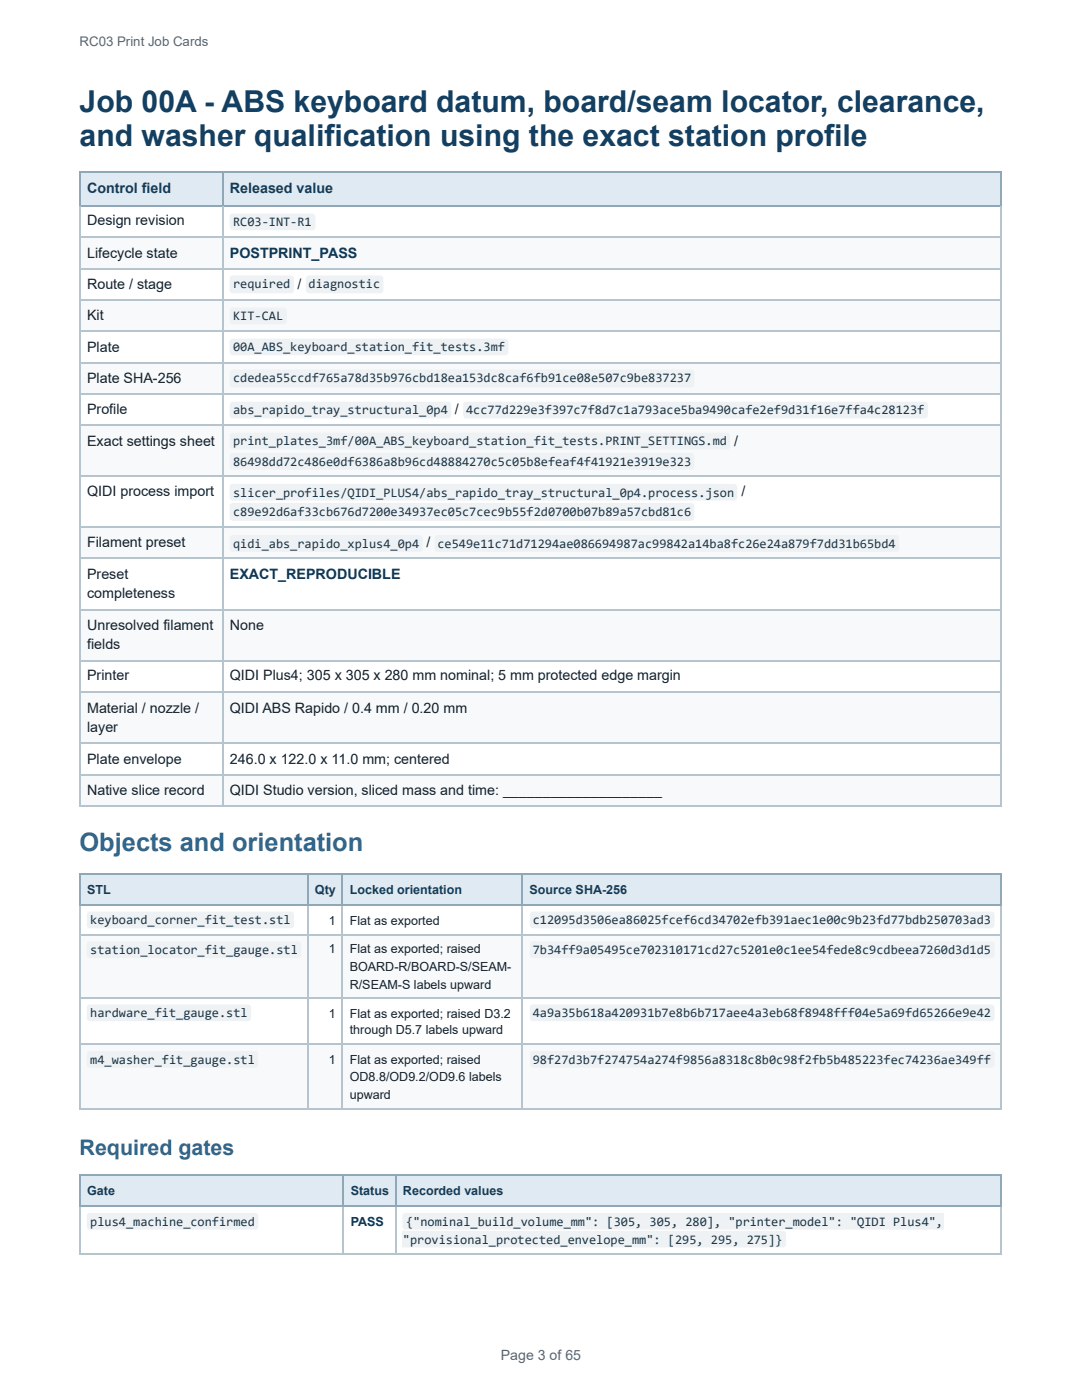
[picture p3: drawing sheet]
<svg xmlns="http://www.w3.org/2000/svg" width="216mm" height="279mm" viewBox="0 0 216 279" stroke-linecap="round" stroke-linejoin="round" font-family="sans-serif">
<defs><g id="words">
<g font-size="6" fill="#123f62">
<text x="15.9" y="22.4">Job 00A - ABS keyboard datum, board/seam locator, clearance,</text>
<text x="15.9" y="29.1">and washer qualification using the exact station profile</text>
</g>
<text font-size="5.1" fill="#2f668e" x="15.9" y="169.8">Objects and orientation</text>
<text font-size="4.3" fill="#2f668e" x="15.9" y="230.4">Required gates</text>
<g font-size="2.9" fill="#173c56">
<text x="17.4" y="38.6">Control field</text>
<text x="45.9" y="38.6">Released value</text>
</g>
<g font-size="2.9" fill="#17202a">
<text x="17.4" y="45">Design revision</text>
<text x="17.4" y="51.4">Lifecycle state</text>
<text x="17.4" y="57.6">Route / stage</text>
<text x="59.4" y="57.6">/</text>
<text x="17.4" y="63.8">Kit</text>
<text x="17.4" y="70.2">Plate</text>
<text x="17.4" y="76.4">Plate SHA-256</text>
<text x="17.4" y="82.5">Profile</text>
<text x="90.8" y="82.5">/</text>
<text x="17.4" y="89">Exact settings sheet</text>
<text x="146.5" y="89">/</text>
<text x="17.4" y="99">QIDI process import</text>
<text x="147.9" y="99">/</text>
<text x="17.4" y="109.2">Filament preset</text>
<text x="85.1" y="109.2">/</text>
<text x="17.4" y="115.6">Preset</text>
<text x="17.4" y="119.4">completeness</text>
<text x="17.4" y="125.8">Unresolved filament</text>
<text x="45.9" y="125.8">None</text>
<text x="17.4" y="129.6">fields</text>
<text x="17.4" y="135.8">Printer</text>
<text x="45.9" y="135.8">QIDI Plus4; 305 x 305 x 280 mm nominal; 5 mm protected edge margin</text>
<text x="17.4" y="142.2">Material / nozzle /</text>
<text x="45.9" y="142.2">QIDI ABS Rapido / 0.4 mm / 0.20 mm</text>
<text x="17.4" y="146">layer</text>
<text x="17.4" y="152.4">Plate envelope</text>
<text x="45.9" y="152.4">246.0 x 122.0 x 11.0 mm; centered</text>
<text x="17.4" y="158.6">Native slice record</text>
<text x="45.9" y="158.6">QIDI Studio version, sliced mass and time: ____________________</text>
</g>
<g font-size="2.9" fill="#0a3656">
<text x="45.9" y="51.4">POSTPRINT_PASS</text>
<text x="45.9" y="115.6">EXACT_REPRODUCIBLE</text>
</g>
<text font-size="2.8" fill="#5b6470" x="99.9" y="271.5">Page 3 of 65</text>
<text font-size="2.6" fill="#5b6470" x="15.9" y="9.3">RC03 Print Job Cards</text>
<g font-size="2.6" fill="#1d3646">
<text x="46.5" y="45.1">RC03-INT-R1</text>
<text x="46.5" y="57.5">required</text>
<text x="61.6" y="57.5">diagnostic</text>
<text x="46.5" y="63.9">KIT-CAL</text>
<text x="46.5" y="70.1">00A_ABS_keyboard_station_fit_tests.3mf</text>
<text x="46.5" y="76.3">cdedea55ccdf765a78d35b976cbd18ea153dc8caf6fb91ce08e507c9be837237</text>
<text x="46.5" y="82.7">abs_rapido_tray_structural_0p4</text>
<text x="93" y="82.7">4cc77d229e3f397c7f8d7c1a793ace5ba9490cafe2ef9d31f16e7ffa4c28123f</text>
<text x="46.5" y="88.9">print_plates_3mf/00A_ABS_keyboard_station_fit_tests.PRINT_SETTINGS.md</text>
<text x="46.5" y="92.9">86498dd72c486e0df6386a8b96cd48884270c5c05b8efeaf4f41921e3919e323</text>
<text x="46.5" y="99.1">slicer_profiles/QIDI_PLUS4/abs_rapido_tray_structural_0p4.process.json</text>
<text x="46.5" y="102.9">c89e92d6af33cb676d7200e34937ec05c7cec9b55f2d0700b07b89a57cbd81c6</text>
<text x="46.5" y="109.3">qidi_abs_rapido_xplus4_0p4</text>
<text x="87.3" y="109.3">ce549e11c71d71294ae086694987ac99842a14ba8fc26e24a879f7dd31b65bd4</text>
<text x="18" y="184.5">keyboard_corner_fit_test.stl</text>
<text x="106.3" y="184.5">c12095d3506ea86025fcef6cd34702efb391aec1e00c9b23fd77bdb250703ad3</text>
<text x="18" y="190.4">station_locator_fit_gauge.stl</text>
<text x="106.3" y="190.4">7b34ff9a05495ce702310171cd27c5201e0c1ee54fede8c9cdbeea7260d3d1d5</text>
<text x="18" y="203">hardware_fit_gauge.stl</text>
<text x="106.3" y="203">4a9a35b618a420931b7e8b6b717aee4a3eb68f8948fff04e5a69fd65266e9e42</text>
<text x="18" y="212.3">m4_washer_fit_gauge.stl</text>
<text x="106.3" y="212.3">98f27d3b7f274754a274f9856a8318c8b0c98f2fb5b485223fec74236ae349ff</text>
<text x="18" y="244.6">plus4_machine_confirmed</text>
<text x="81" y="244.6">{&quot;nominal_build_volume_mm&quot;: [305, 305, 280], &quot;printer_model&quot;: &quot;QIDI Plus4&quot;,</text>
<text x="80.4" y="248.2">&quot;provisional_protected_envelope_mm&quot;: [295, 295, 275]}</text>
</g>
<g font-size="2.5" fill="#173c56">
<text x="17.4" y="178.4">STL</text>
<text x="62.8" y="178.4">Qty</text>
<text x="69.8" y="178.4">Locked orientation</text>
<text x="105.7" y="178.4">Source SHA-256</text>
<text x="17.4" y="238.5">Gate</text>
<text x="70" y="238.5">Status</text>
<text x="80.4" y="238.5">Recorded values</text>
</g>
<g font-size="2.5" fill="#17202a">
<text x="65.6" y="184.5">1</text>
<text x="69.8" y="184.5">Flat as exported</text>
<text x="65.6" y="190.2">1</text>
<text x="69.8" y="190.2">Flat as exported; raised</text>
<text x="69.8" y="193.8">BOARD-R/BOARD-S/SEAM-</text>
<text x="69.8" y="197.4">R/SEAM-S labels upward</text>
<text x="65.6" y="203.1">1</text>
<text x="69.8" y="203.1">Flat as exported; raised D3.2</text>
<text x="69.8" y="206.4">through D5.7 labels upward</text>
<text x="65.6" y="212.4">1</text>
<text x="69.8" y="212.4">Flat as exported; raised</text>
<text x="69.8" y="215.7">OD8.8/OD9.2/OD9.6 labels</text>
<text x="69.8" y="219.2">upward</text>
</g>
<text font-size="2.5" fill="#0a3656" x="70" y="244.7">PASS</text>
</g></defs>
<g fill="#dfeaf2">
<path d="M16.1 34.3h28.3v6.6h-28.3z"/>
<path d="M44.4 34.3h155.4v6.6h-155.4z"/>
</g>
<g fill="#f7f9fa">
<path d="M16.1 47.4h28.3v6.1h-28.3z"/>
<path d="M44.4 47.4h155.4v6.1h-155.4z"/>
<path d="M16.1 59.7h28.3v6.4h-28.3z"/>
<path d="M44.4 59.7h155.4v6.4h-155.4z"/>
<path d="M16.1 72.3h28.3v6.2h-28.3z"/>
<path d="M44.4 72.3h155.4v6.2h-155.4z"/>
<path d="M16.1 84.9h28.3v10.2h-28.3z"/>
<path d="M44.4 84.9h155.4v10.2h-155.4z"/>
<path d="M16.1 105.1h28.3v6.5h-28.3z"/>
<path d="M44.4 105.1h155.4v6.5h-155.4z"/>
<path d="M16.1 121.8h28.3v10.2h-28.3z"/>
<path d="M44.4 121.8h155.4v10.2h-155.4z"/>
<path d="M16.1 138.2h28.3v10.2h-28.3z"/>
<path d="M44.4 138.2h155.4v10.2h-155.4z"/>
<path d="M16.1 154.6h28.3v6.2h-28.3z"/>
<path d="M44.4 154.6h155.4v6.2h-155.4z"/>
</g>
<path d="M15.9 34.4h183.9M16 34.3v6.9M44.5 34.3v6.9M15.9 41.1h183.9" fill="none" stroke="#8fa7b7" stroke-width=".24"/>
<path d="M199.7 34.3v6.9" fill="none" stroke="#8fa7b7" stroke-width=".2"/>
<g fill="none" stroke="#b6c4ce" stroke-width=".24">
<path d="M15.9 47.2h183.9M15.9 53.7h183.9M15.9 59.8h183.9M16 41.2v119.8M44.5 41.2v119.8M15.9 66h183.9M15.9 72.4h183.9M15.9 78.6h183.9M15.9 84.8h183.9M15.9 95h183.9M15.9 105.3h183.9M15.9 111.4h183.9"/>
<path d="M15.9 121.7h183.9M15.9 131.9h183.9M15.9 138.1h183.9M15.9 148.3h183.9M15.9 154.7h183.9M15.9 160.9h183.9"/>
</g>
<path d="M199.7 41.2v119.8" fill="none" stroke="#b6c4ce" stroke-width=".2"/>
<g fill="#dfeaf2">
<path d="M16.1 174.3h45.4v6.4h-45.4z"/>
<path d="M61.5 174.3h6.9v6.4h-6.9z"/>
<path d="M68.4 174.3h35.9v6.4h-35.9z"/>
<path d="M104.3 174.3h95.5v6.4h-95.5z"/>
</g>
<g fill="#f7f9fa">
<path d="M16.1 186.7h45.4v12.6h-45.4z"/>
<path d="M61.5 186.7h6.9v12.6h-6.9z"/>
<path d="M68.4 186.7h35.9v12.6h-35.9z"/>
<path d="M104.3 186.7h95.5v12.6h-95.5z"/>
<path d="M16.1 208.5h45.4v12.6h-45.4z"/>
<path d="M61.5 208.5h6.9v12.6h-6.9z"/>
<path d="M68.4 208.5h35.9v12.6h-35.9z"/>
<path d="M104.3 208.5h95.5v12.6h-95.5z"/>
</g>
<path d="M15.9 174.4h183.9M16 174.3v6.4M61.4 174.3v6.4M68.3 174.3v6.4M104.2 174.3v6.4M15.9 180.6h183.9" fill="none" stroke="#8fa7b7" stroke-width=".24"/>
<path d="M199.7 174.3v6.4" fill="none" stroke="#8fa7b7" stroke-width=".2"/>
<path d="M15.9 186.6h183.9M15.9 199.2h183.9M16 180.7v40.7M61.4 180.7v40.7M68.3 180.7v40.7M104.2 180.7v40.7M15.9 208.4h183.9M15.9 221.3h183.9" fill="none" stroke="#b6c4ce" stroke-width=".24"/>
<path d="M199.7 180.7v40.7" fill="none" stroke="#b6c4ce" stroke-width=".2"/>
<g fill="#dfeaf2">
<path d="M16.1 234.7h52.6v6.2h-52.6z"/>
<path d="M68.7 234.7h10.4v6.2h-10.4z"/>
<path d="M79.1 234.7h120.7v6.2h-120.7z"/>
</g>
<path d="M15.9 234.6h183.9M16 234.5v6.4M68.5 234.5v6.4M79 234.5v6.4M15.9 240.8h183.9" fill="none" stroke="#8fa7b7" stroke-width=".24"/>
<path d="M199.7 234.5v6.4" fill="none" stroke="#8fa7b7" stroke-width=".2"/>
<path d="M15.9 250.3h183.9M16 240.9v9.5M68.5 240.9v9.5M79 240.9v9.5" fill="none" stroke="#b6c4ce" stroke-width=".24"/>
<path d="M199.7 240.9v9.5" fill="none" stroke="#b6c4ce" stroke-width=".2"/>
<g fill="#eef2f4">
<path d="M46 42.8l.5-.2h15.8a.63 .63 0 0 1 .6 .6v2.1a.63 .63 0 0 1-.6 .6h-15.8a.63 .63 0 0 1-.7-.6v-2.1z"/>
<path d="M46 55.2l.5-.2h11.5a.63 .63 0 0 1 .7 .6v2.3a.63 .63 0 0 1-.7 .6h-11.5a.63 .63 0 0 1-.7-.6v-2.3z"/>
<path d="M61.2 55.2l.5-.2h14.2a.63 .63 0 0 1 .6 .6v2.3a.63 .63 0 0 1-.6 .6h-14.2a.63 .63 0 0 1-.7-.6v-2.3z"/>
<path d="M46 61.6l.5-.2h10.1a.63 .63 0 0 1 .6 .6v2.1a.63 .63 0 0 1-.6 .6h-10.1a.63 .63 0 0 1-.7-.6v-2.1z"/>
<path d="M46 67.8l.5-.2h54.3a.63 .63 0 0 1 .7 .6v2.1a.63 .63 0 0 1-.7 .6h-54.3a.63 .63 0 0 1-.7-.6v-2.1z"/>
<path d="M46 73.9l.5-.1h91.4a.63 .63 0 0 1 .6 .6v2.3a.63 .63 0 0 1-.6 .6h-91.4a.63 .63 0 0 1-.7-.6v-2.3z"/>
<path d="M46 80.4l.5-.2h42.9a.63 .63 0 0 1 .6 .6v2.1a.63 .63 0 0 1-.6 .6h-42.9a.63 .63 0 0 1-.7-.6v-2.1z"/>
<path d="M92.6 80.4l.5-.2h91.4a.63 .63 0 0 1 .6 .6v2.1a.63 .63 0 0 1-.6 .6h-91.4a.63 .63 0 0 1-.7-.6v-2.1z"/>
<path d="M46 86.5l.5-.1h98.5a.63 .63 0 0 1 .7 .6v2a.63 .63 0 0 1-.7 .7h-98.5a.63 .63 0 0 1-.7-.7v-2z"/>
<path d="M46 90.6l.5-.2h91.4a.63 .63 0 0 1 .6 .6v2.1a.63 .63 0 0 1-.6 .6h-91.4a.63 .63 0 0 1-.7-.6v-2.1z"/>
<path d="M46 96.8l.5-.2h100a.63 .63 0 0 1 .6 .6v2.1a.63 .63 0 0 1-.6 .6h-100a.63 .63 0 0 1-.7-.6v-2.1z"/>
<path d="M46 100.6l.5-.2h91.4a.63 .63 0 0 1 .6 .6v2.3a.63 .63 0 0 1-.6 .6h-91.4a.63 .63 0 0 1-.7-.6v-2.3z"/>
<path d="M46 107l.5-.2h37.2a.63 .63 0 0 1 .6 .6v2.1a.63 .63 0 0 1-.6 .6h-37.2a.63 .63 0 0 1-.7-.6v-2.1z"/>
<path d="M86.9 107l.5-.2h91.4a.63 .63 0 0 1 .6 .6v2.1a.63 .63 0 0 1-.6 .6h-91.4a.63 .63 0 0 1-.7-.6v-2.1z"/>
<path d="M17.5 182.1l.4-.2h40.1a.63 .63 0 0 1 .7 .7v2a.63 .63 0 0 1-.7 .7h-40.1a.63 .63 0 0 1-.6-.7v-2z"/>
<path d="M105.9 182.1l.5-.2h91.4a.63 .63 0 0 1 .7 .7v2a.63 .63 0 0 1-.7 .7h-91.4a.63 .63 0 0 1-.7-.7v-2z"/>
<path d="M17.5 188.1l.4-.2h41.6a.63 .63 0 0 1 .6 .6v2.1a.63 .63 0 0 1-.6 .6h-41.6a.63 .63 0 0 1-.6-.6v-2.1z"/>
<path d="M105.9 188.1l.5-.2h91.4a.63 .63 0 0 1 .7 .6v2.1a.63 .63 0 0 1-.7 .6h-91.4a.63 .63 0 0 1-.7-.6v-2.1z"/>
<path d="M17.5 200.7l.4-.2h31.6a.63 .63 0 0 1 .6 .6v2.1a.63 .63 0 0 1-.6 .6h-31.6a.63 .63 0 0 1-.6-.6v-2.1z"/>
<path d="M105.9 200.7l.5-.2h91.4a.63 .63 0 0 1 .7 .6v2.1a.63 .63 0 0 1-.7 .6h-91.4a.63 .63 0 0 1-.7-.6v-2.1z"/>
<path d="M17.5 209.9l.4-.2h33a.63 .63 0 0 1 .6 .7v2a.63 .63 0 0 1-.6 .7h-33a.63 .63 0 0 1-.6-.7v-2z"/>
<path d="M105.9 209.9l.5-.2h91.4a.63 .63 0 0 1 .7 .7v2a.63 .63 0 0 1-.7 .7h-91.4a.63 .63 0 0 1-.7-.7v-2z"/>
<path d="M17.5 242.3l.4-.2h33a.63 .63 0 0 1 .6 .6v2.1a.63 .63 0 0 1-.6 .6h-33a.63 .63 0 0 1-.6-.6v-2.1z"/>
<path d="M80.5 242.3l.4-.2h107.4v3.3h-107.4a.63 .63 0 0 1-.6-.6v-2.1z"/>
<path d="M80.3 245.6h75.9a.63 .63 0 0 1 .7 .7v2a.63 .63 0 0 1-.7 .7h-75.9z"/>
</g>
<use href="#words"/>
</svg>
